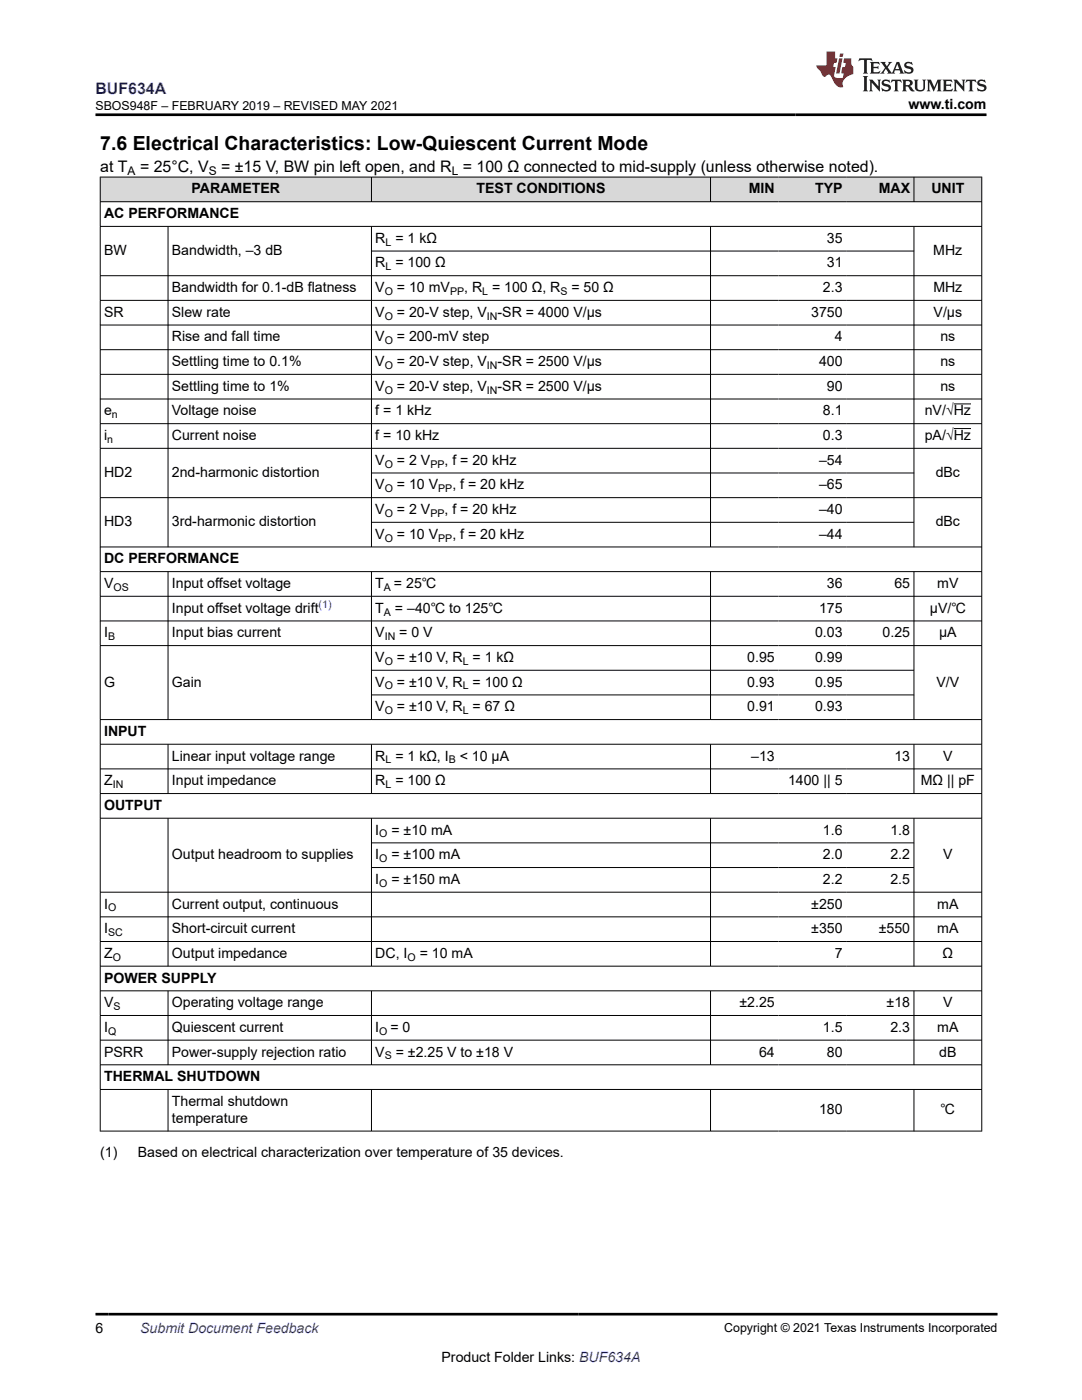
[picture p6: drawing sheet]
<svg xmlns="http://www.w3.org/2000/svg" width="216mm" height="279mm" viewBox="0 0 216 279" stroke-linecap="round" stroke-linejoin="round" font-family="sans-serif">
<defs><g id="words">
<text font-size="3.9" x="20" y="29.9">7.6 Electrical Characteristics: Low-Quiescent Current Mode</text>
<text font-size="3.2" fill="#00f" x="19.1" y="18.7">BUF634A</text>
<g font-size="3.2">
<text x="20" y="34.3">at T</text>
<text x="27.9" y="34.3">= 25°C, V</text>
<text x="44.1" y="34.3">= ±15 V, BW pin left open, and R = 100 Ω connected to mid-supply (unless otherwise noted).</text>
</g>
<g font-size="2.8">
<text x="181.3" y="21.8">www.ti.com</text>
<text x="38.2" y="38.6">PARAMETER</text>
<text x="95.1" y="38.6">TEST CONDITIONS</text>
<text x="149.4" y="38.6">MIN</text>
<text x="162.6" y="38.6">TYP</text>
<text x="175.3" y="38.6">MAX</text>
<text x="185.8" y="38.6">UNIT</text>
<text x="20.8" y="43.5">AC PERFORMANCE</text>
<text x="20.8" y="50.9">BW</text>
<text x="34.3" y="50.9">Bandwidth, –3 dB</text>
<text x="74.9" y="48.5">R = 1 kΩ</text>
<text x="74.9" y="53.4">R = 100 Ω</text>
<text x="165" y="48.5">35</text>
<text x="165" y="53.4">31</text>
<text x="186.2" y="50.9">MHz</text>
<text x="34.3" y="58.3">Bandwidth for 0.1-dB flatness</text>
<text x="74.9" y="58.3">V</text>
<text x="79.2" y="58.3">= 10 mV</text>
<text x="92.6" y="58.3">, R = 100 Ω, R</text>
<text x="114" y="58.3">= 50 Ω</text>
<text x="164.2" y="58.3">2.3</text>
<text x="186.2" y="58.3">MHz</text>
<text x="20.8" y="63.2">SR</text>
<text x="34.3" y="63.2">Slew rate</text>
<text x="74.9" y="63.2">V</text>
<text x="79.2" y="63.2">= 20-V step, V</text>
<text x="99.3" y="63.2">-SR = 4000 V/µs</text>
<text x="161.9" y="63.2">3750</text>
<text x="186.3" y="63.2">V/µs</text>
<text x="34.3" y="68.1">Rise and fall time</text>
<text x="74.9" y="68.1">V</text>
<text x="79.2" y="68.1">= 200-mV step</text>
<text x="166.6" y="68.1">4</text>
<text x="187.6" y="68.1">ns</text>
<text x="34.3" y="78">Settling time to 1%</text>
<text x="34.3" y="73.1">Settling time to 0.1%</text>
<text x="74.9" y="78">V</text>
<text x="74.9" y="73.1">V</text>
<text x="79.2" y="78">= 20-V step, V</text>
<text x="79.2" y="73.1">= 20-V step, V</text>
<text x="99.3" y="78">-SR = 2500 V/µs</text>
<text x="99.3" y="73.1">-SR = 2500 V/µs</text>
<text x="163.4" y="73.1">400</text>
<text x="165" y="78">90</text>
<text x="187.6" y="78">ns</text>
<text x="187.6" y="73.1">ns</text>
<text x="20.8" y="82.9">e</text>
<text x="34.3" y="82.9">Voltage noise</text>
<text x="74.9" y="82.9">f = 1 kHz</text>
<text x="164.2" y="82.9">8.1</text>
<text x="184.5" y="82.9">nV/√Hz</text>
<text x="20.8" y="87.8">i</text>
<text x="34.3" y="87.8">Current noise</text>
<text x="74.9" y="87.8">f = 10 kHz</text>
<text x="164.2" y="87.8">0.3</text>
<text x="184.5" y="87.8">pA/√Hz</text>
<text x="20.8" y="95.2">HD2</text>
<text x="34.3" y="95.2">2nd-harmonic distortion</text>
<text x="74.9" y="92.7">V</text>
<text x="79.2" y="92.7">= 2 V</text>
<text x="88.7" y="92.7">, f = 20 kHz</text>
<text x="163.4" y="92.7">–54</text>
<text x="186.7" y="95.2">dBc</text>
<text x="74.9" y="97.7">V</text>
<text x="79.2" y="97.7">= 10 V</text>
<text x="90.3" y="97.7">, f = 20 kHz</text>
<text x="163.4" y="97.7">–65</text>
<text x="20.8" y="105.1">HD3</text>
<text x="34.3" y="105.1">3rd-harmonic distortion</text>
<text x="74.9" y="102.6">V</text>
<text x="74.9" y="107.5">V</text>
<text x="79.2" y="102.6">= 2 V</text>
<text x="79.2" y="107.5">= 10 V</text>
<text x="88.7" y="102.6">, f = 20 kHz</text>
<text x="90.3" y="107.5">, f = 20 kHz</text>
<text x="163.4" y="102.6">–40</text>
<text x="163.4" y="107.5">–44</text>
<text x="186.7" y="105.1">dBc</text>
<text x="20.8" y="112.4">DC PERFORMANCE</text>
<text x="20.8" y="117.4">V</text>
<text x="34.3" y="117.4">Input offset voltage</text>
<text x="74.9" y="117.4">T</text>
<text x="78.6" y="117.4">= 25℃</text>
<text x="165" y="117.4">36</text>
<text x="178.5" y="117.4">65</text>
<text x="187" y="117.4">mV</text>
<text x="34.3" y="122.3">Input offset voltage drift</text>
<text x="74.9" y="122.3">T</text>
<text x="78.8" y="122.3">= –40℃ to 125℃</text>
<text x="163.4" y="122.3">175</text>
<text x="185.5" y="122.3">µV/℃</text>
<text x="20.8" y="127.2">I</text>
<text x="34.3" y="127.2">Input bias current</text>
<text x="74.9" y="127.2">V</text>
<text x="79.7" y="127.2">= 0 V</text>
<text x="162.6" y="127.2">0.03</text>
<text x="176.1" y="127.2">0.25</text>
<text x="187.4" y="127.2">µA</text>
<text x="20.8" y="137">G</text>
<text x="34.3" y="137">Gain</text>
<text x="74.9" y="132.1">V</text>
<text x="74.9" y="137">V</text>
<text x="79.2" y="137">= ±10 V, R = 100 Ω</text>
<text x="79.2" y="132.1">= ±10 V, R = 1 kΩ</text>
<text x="149.1" y="137">0.93</text>
<text x="149.1" y="132.1">0.95</text>
<text x="162.6" y="137">0.95</text>
<text x="162.6" y="132.1">0.99</text>
<text x="186.9" y="137">V/V</text>
<text x="74.9" y="142">V</text>
<text x="79.2" y="142">= ±10 V, R = 67 Ω</text>
<text x="149.1" y="142">0.91</text>
<text x="162.6" y="142">0.93</text>
<text x="20.8" y="146.9">INPUT</text>
<text x="34.3" y="151.8">Linear input voltage range</text>
<text x="74.9" y="151.8">R = 1 kΩ, I</text>
<text x="91.7" y="151.8">&lt; 10 µA</text>
<text x="149.9" y="151.8">–13</text>
<text x="178.5" y="151.8">13</text>
<text x="188.2" y="151.8">V</text>
<text x="20.8" y="156.7">Z</text>
<text x="20.8" y="161.6">OUTPUT</text>
<text x="34.3" y="156.7">Input impedance</text>
<text x="74.9" y="156.7">R = 100 Ω</text>
<text x="157.2" y="156.7">1400 || 5</text>
<text x="183.7" y="156.7">MΩ || pF</text>
<text x="74.9" y="166.6">I</text>
<text x="78.1" y="166.6">= ±10 mA</text>
<text x="164.2" y="166.6">1.6</text>
<text x="177.7" y="166.6">1.8</text>
<text x="34.3" y="171.5">Output headroom to supplies</text>
<text x="74.9" y="171.5">I</text>
<text x="78.1" y="171.5">= ±100 mA</text>
<text x="164.2" y="171.5">2.0</text>
<text x="177.7" y="171.5">2.2</text>
<text x="188.2" y="171.5">V</text>
<text x="74.9" y="176.4">I</text>
<text x="78.1" y="176.4">= ±150 mA</text>
<text x="164.2" y="176.4">2.2</text>
<text x="177.7" y="176.4">2.5</text>
<text x="20.8" y="181.3">I</text>
<text x="34.3" y="181.3">Current output, continuous</text>
<text x="161.9" y="181.3">±250</text>
<text x="187" y="181.3">mA</text>
<text x="20.8" y="186.3">I</text>
<text x="20.8" y="191.2">Z</text>
<text x="34.3" y="191.2">Output impedance</text>
<text x="34.3" y="186.3">Short-circuit current</text>
<text x="74.9" y="191.2">DC, I</text>
<text x="83.8" y="191.2">= 10 mA</text>
<text x="161.9" y="186.3">±350</text>
<text x="166.6" y="191.2">7</text>
<text x="175.3" y="186.3">±550</text>
<text x="187" y="186.3">mA</text>
<text x="188.1" y="191.2">Ω</text>
<text x="20.8" y="196.1">POWER SUPPLY</text>
<text x="20.8" y="201">V</text>
<text x="34.3" y="201">Operating voltage range</text>
<text x="147.6" y="201">±2.25</text>
<text x="176.9" y="201">±18</text>
<text x="188.2" y="201">V</text>
<text x="20.8" y="205.9">I</text>
<text x="34.3" y="205.9">Quiescent current</text>
<text x="74.9" y="205.9">I</text>
<text x="77.9" y="205.9">= 0</text>
<text x="164.2" y="205.9">1.5</text>
<text x="177.7" y="205.9">2.3</text>
<text x="187" y="205.9">mA</text>
<text x="20.8" y="210.9">PSRR</text>
<text x="20.8" y="215.8">THERMAL SHUTDOWN</text>
<text x="34.3" y="210.9">Power-supply rejection ratio</text>
<text x="74.9" y="210.9">V</text>
<text x="79" y="210.9">= ±2.25 V to ±18 V</text>
<text x="151.5" y="210.9">64</text>
<text x="165" y="210.9">80</text>
<text x="187.4" y="210.9">dB</text>
<text x="34.3" y="220.7">Thermal shutdown</text>
<text x="34.3" y="224.1">temperature</text>
<text x="163.4" y="222.4">180</text>
<text x="187.7" y="222.4">℃</text>
<text x="20" y="230.9">(1)</text>
<text x="27.5" y="230.9">Based on electrical characterization over temperature of 35 devices.</text>
<text x="19" y="266.1">6</text>
<text x="88.1" y="271.7">Product Folder Links: BUF634A</text>
</g>
<text font-size="2.8" fill="#00f" x="28" y="266.1">Submit Document Feedback</text>
<g font-size="2.5">
<text x="19.1" y="21.9">SBOS948F – FEBRUARY 2019 – REVISED MAY 2021</text>
<text x="144.5" y="265.8">Copyright © 2021 Texas Instruments Incorporated</text>
</g>
<g font-size="2.4">
<text x="25.5" y="34.9">A</text>
<text x="41.7" y="34.9">S</text>
<text x="90.1" y="34.9">L</text>
</g>
<g font-size="2.1">
<text x="76.9" y="49">L</text>
<text x="76.9" y="53.9">L</text>
<text x="76.8" y="58.9">O</text>
<text x="89.8" y="58.9">PP</text>
<text x="96.2" y="58.9">L</text>
<text x="111.8" y="58.9">S</text>
<text x="76.8" y="63.8">O</text>
<text x="97.2" y="63.8">IN</text>
<text x="76.8" y="68.7">O</text>
<text x="76.8" y="73.6">O</text>
<text x="97.2" y="73.6">IN</text>
<text x="22.3" y="83.5">n</text>
<text x="76.8" y="78.5">O</text>
<text x="97.2" y="78.5">IN</text>
<text x="21.4" y="88.4">n</text>
<text x="76.8" y="93.3">O</text>
<text x="85.9" y="93.3">PP</text>
<text x="76.8" y="98.2">O</text>
<text x="87.4" y="98.2">PP</text>
<text x="76.8" y="103.2">O</text>
<text x="85.9" y="103.2">PP</text>
<text x="76.8" y="108.1">O</text>
<text x="87.4" y="108.1">PP</text>
<text x="22.6" y="117.9">OS</text>
<text x="76.6" y="117.9">A</text>
<text x="76.6" y="122.8">A</text>
<text x="21.6" y="127.8">B</text>
<text x="76.8" y="127.8">IN</text>
<text x="76.8" y="132.7">O</text>
<text x="76.8" y="137.6">O</text>
<text x="92.3" y="137.6">L</text>
<text x="92.3" y="132.7">L</text>
<text x="76.8" y="142.5">O</text>
<text x="92.3" y="142.5">L</text>
<text x="76.9" y="152.4">L</text>
<text x="89.5" y="152.4">B</text>
<text x="22.5" y="157.3">IN</text>
<text x="76.9" y="157.3">L</text>
<text x="75.7" y="167.1">O</text>
<text x="75.7" y="172.1">O</text>
<text x="75.7" y="177">O</text>
<text x="21.6" y="181.9">O</text>
<text x="21.6" y="186.8">SC</text>
<text x="22.5" y="191.7">O</text>
<text x="81.3" y="191.7">O</text>
<text x="22.6" y="201.6">S</text>
<text x="21.6" y="206.5">Q</text>
<text x="75.7" y="206.5">O</text>
<text x="76.8" y="211.4">S</text>
</g>
<text font-size="2.1" fill="#00f" x="63.6" y="121.3">(1)</text>
</g></defs>
<g fill="#d8d8d8">
<path d="M20 35.3h175.9v5h-175.9z" fill-rule="evenodd"/>
<path d="M20.1 35.4h54v4.8h-54z" fill-rule="evenodd"/>
<path d="M74.2 35.4h67.5v4.8h-67.5z" fill-rule="evenodd"/>
<path d="M141.8 35.4h13.5v4.8h-13.5z" fill-rule="evenodd"/>
<path d="M155.3 35.4h13.5v4.8h-13.5z" fill-rule="evenodd"/>
<path d="M168.8 35.4h13.5v4.8h-13.5z" fill-rule="evenodd"/>
<path d="M182.4 35.4h13.4v4.8h-13.4z" fill-rule="evenodd"/>
</g>
<g fill="none" stroke="#000" stroke-width=".2">
<path d="M19.9 35.3h176.1M20 35.3v190.5M74.1 35.3v5M141.8 35.3v5M182.4 35.3v5M195.9 35.3v190.5M19.9 40.3h176.1M19.9 45.2h176.1M19.9 55h176.1M19.9 59.9h176.1M33.5 45.2v64M74.1 45.2v64"/>
<path d="M74.1 50.1h108.3M141.8 45.2v64M182.4 45.2v64M19.9 64.9h176.1M19.9 69.8h176.1M19.9 74.7h176.1M19.9 79.6h176.1M19.9 84.6h176.1M19.9 89.5h176.1M19.9 99.3h176.1M74.1 94.4h108.3M190.3 80.6h3.5"/>
<path d="M190.3 85.5h3.5M19.9 109.2h176.1M19.9 114.1h176.1M19.9 119h176.1M33.5 114.1v29.6M74.1 114.1v29.6M74.1 104.2h108.3M141.8 114.1v29.6M182.4 114.1v29.6M19.9 123.9h176.1M19.9 128.8h176.1M74.1 133.8h108.3"/>
<path d="M74.1 138.7h108.3M19.9 143.6h176.1M19.9 148.5h176.1M19.9 153.4h176.1M19.9 158.4h176.1M33.5 148.5v9.9M74.1 148.5v9.9M141.8 148.5v9.9M182.4 148.5v9.9M19.9 163.3h176.1M19.9 178.1h176.1M33.5 163.3v29.6"/>
<path d="M74.1 163.3v29.6M74.1 168.2h108.3M74.1 173.1h108.3M141.8 163.3v29.6M182.4 163.3v29.6M19.9 183h176.1M19.9 187.9h176.1M19.9 192.8h176.1M19.9 197.7h176.1M33.5 197.7v14.9M74.1 197.7v14.9M141.8 197.7v14.9"/>
<path d="M182.4 197.7v14.9M19.9 202.7h176.1M19.9 207.6h176.1M19.9 212.5h176.1M19.9 217.4h176.1M33.5 217.4v8.4M74.1 217.4v8.4M141.8 217.4v8.4M182.4 217.4v8.4M19.9 225.7h176.1"/>
</g>
<path d="M171.5 11.6l-.2 .6 .5-.2h.6v.1v2.2l-.2 .4h1l-.2-.4v-2.2v-.1h.5l.6 .2-.2-.6zM173.6 12.4l.2 .3v1.6l-.2 .4h1.9l.1-.6a1.08 1.08 0 0 1-1.3 .2v-.7h.6l.4 .2v-.7l-.4 .2h-.6v-.5l.2-.2a1 1 0 0 1 1 .3l-.1-.5zM175.7 12.4l.9 1.1-1 1.2h.9l-.2-.2 .5-.8 .4 .8-.2 .2h1.6l-.2-.2 .2-.5h.9l.1 .5-.1 .2h.9l-.2-.4-.8-1.9h-.5l-.9 2.1-.9-1.1 .9-1h-.8l.2 .2-.4 .6-.4-.6 .2-.2zM179 12.8l.4 1h-.7zM180.7 12.5a.65 .65 0 0 0-.2 .7 .65 .65 0 0 0 .6 .5l.6 .1 .1 .3a.79 .79 0 0 1-.7 .4 .79 .79 0 0 1-.7-.5l.1 .7 .2-.1a.93 .93 0 0 0 1.1 0 .93 .93 0 0 0 .4-.9 1.46 1.46 0 0 0-1.2-.6l-.1-.3a1.09 1.09 0 0 1 1.2 .2l-.2-.6-.1 .1-.5-.2zM172.2 15.2l.2 .4v2.2l-.2 .4h1l-.2-.4v-2.2l.2-.4zM173.4 15.9l.2 .4v1.5l-.2 .4h.8l-.3-.4 .1-1.3 1.6 1.8v-2l.2-.4h-.7l.1 .2 .1 1.1-1.2-1.3zM176.2 16a.65 .65 0 0 0-.2 .8 .65 .65 0 0 0 .6 .4l.6 .2 .1 .2a.79 .79 0 0 1-.7 .4 .79 .79 0 0 1-.7-.5l.1 .7 .2-.1a.93 .93 0 0 0 1.1 .1 .93 .93 0 0 0 .4-1 1.46 1.46 0 0 0-1.2-.5l-.1-.4a1.09 1.09 0 0 1 1.2 .2l-.1-.6-.2 .1-.5-.1zM177.9 15.9l-.1 .6a.63 .63 0 0 1 .8-.3v1.6l-.3 .4h1l-.2-.4v-1.6a.66 .66 0 0 1 .8 .3l-.1-.6zM180 15.9l.2 .4v1.5l-.2 .4h1l-.2-.2-.1-.7h.5l.1 .2a.79 .79 0 0 0 1.2 .6l-1-.9a.61 .61 0 0 0 .6-.6 .61 .61 0 0 0-.5-.7zM180.8 16.2h.1a.47 .47 0 0 1 .5 .1 .47 .47 0 0 1 .1 .5l-.1 .1-.7 .1zM182.3 15.9l.2 .2a2.27 2.27 0 0 0 .4 2 1.04 1.04 0 0 0 1.7-.7v-1.3l.2-.2h-.8l.2 .4v1.1a.6 .6 0 0 1-.6 .6 .6 .6 0 0 1-.6-.6v-1.1l.3-.4zM184.9 15.9l.2 .4v1.5l-.2 .4h.8l-.3-.4v-1.4l.9 1.9 .9-1.9v1.4l-.3 .4h1l-.2-.4v-1.5l.2-.4h-.8l-.7 1.5-.6-1.5zM188.1 15.9l.2 .4v1.5l-.2 .4h1.9l.1-.6a1.09 1.09 0 0 1-1.3 .2v-.7h.6l.4 .2v-.6l-.4 .2h-.6v-.6l.2-.1a1.01 1.01 0 0 1 1 .3l-.1-.6zM190.2 15.9l.3 .4v1.5l-.3 .4h.8l-.2-.4v-1.3l1.6 1.8v-2l.2-.4h-.7l.2 .2v1.1l-1.2-1.3zM192.8 15.9l-.1 .6a.63 .63 0 0 1 .8-.3v1.6l-.3 .4h1l-.2-.4v-1.6a.66 .66 0 0 1 .8 .3l-.1-.6zM195.2 16a.65 .65 0 0 0-.2 .8 .65 .65 0 0 0 .6 .4l.6 .2 .2 .2a.79 .79 0 0 1-.7 .4 .79 .79 0 0 1-.7-.5l.1 .7 .2-.1a.93 .93 0 0 0 1 .1 .93 .93 0 0 0 .5-1 1.46 1.46 0 0 0-1.3-.5v-.4a1.09 1.09 0 0 1 1.2 .2l-.2-.6-.2 .1-.5-.1z" fill="#231f20"/>
<path d="M164.9 10.3v2.7h-2l.1 .4 .8 1a.95 .95 0 0 0 1 .9 .59 .59 0 0 1 .5-.4 .59 .59 0 0 1 .5 .3l.4 .8a1.59 1.59 0 0 0 2.1 1.4 1.61 1.61 0 0 1 1-2.3l1-.3-.1-1.5a1.59 1.59 0 0 1-.3-1.7h-1.5l-.2 .9h.6l-.2 .9h-.5l-.2 .9v.3l.4 .1-.1 .9h-.7a.73 .73 0 0 1-1-.7l.3-1.5h-.5l.1-.9h.5l.2-.9h-.5v-1.3zM167.4 11.6l-.6 3.1h.7l.6-3.1zM167.6 10.7l-.1 .6h.7l.1-.6z" fill="#ed1c24"/>
<path d="M19 22.9h177.8M19 262.3h180" fill="none" stroke="#000" stroke-width=".53"/>
<use href="#words"/>
</svg>
